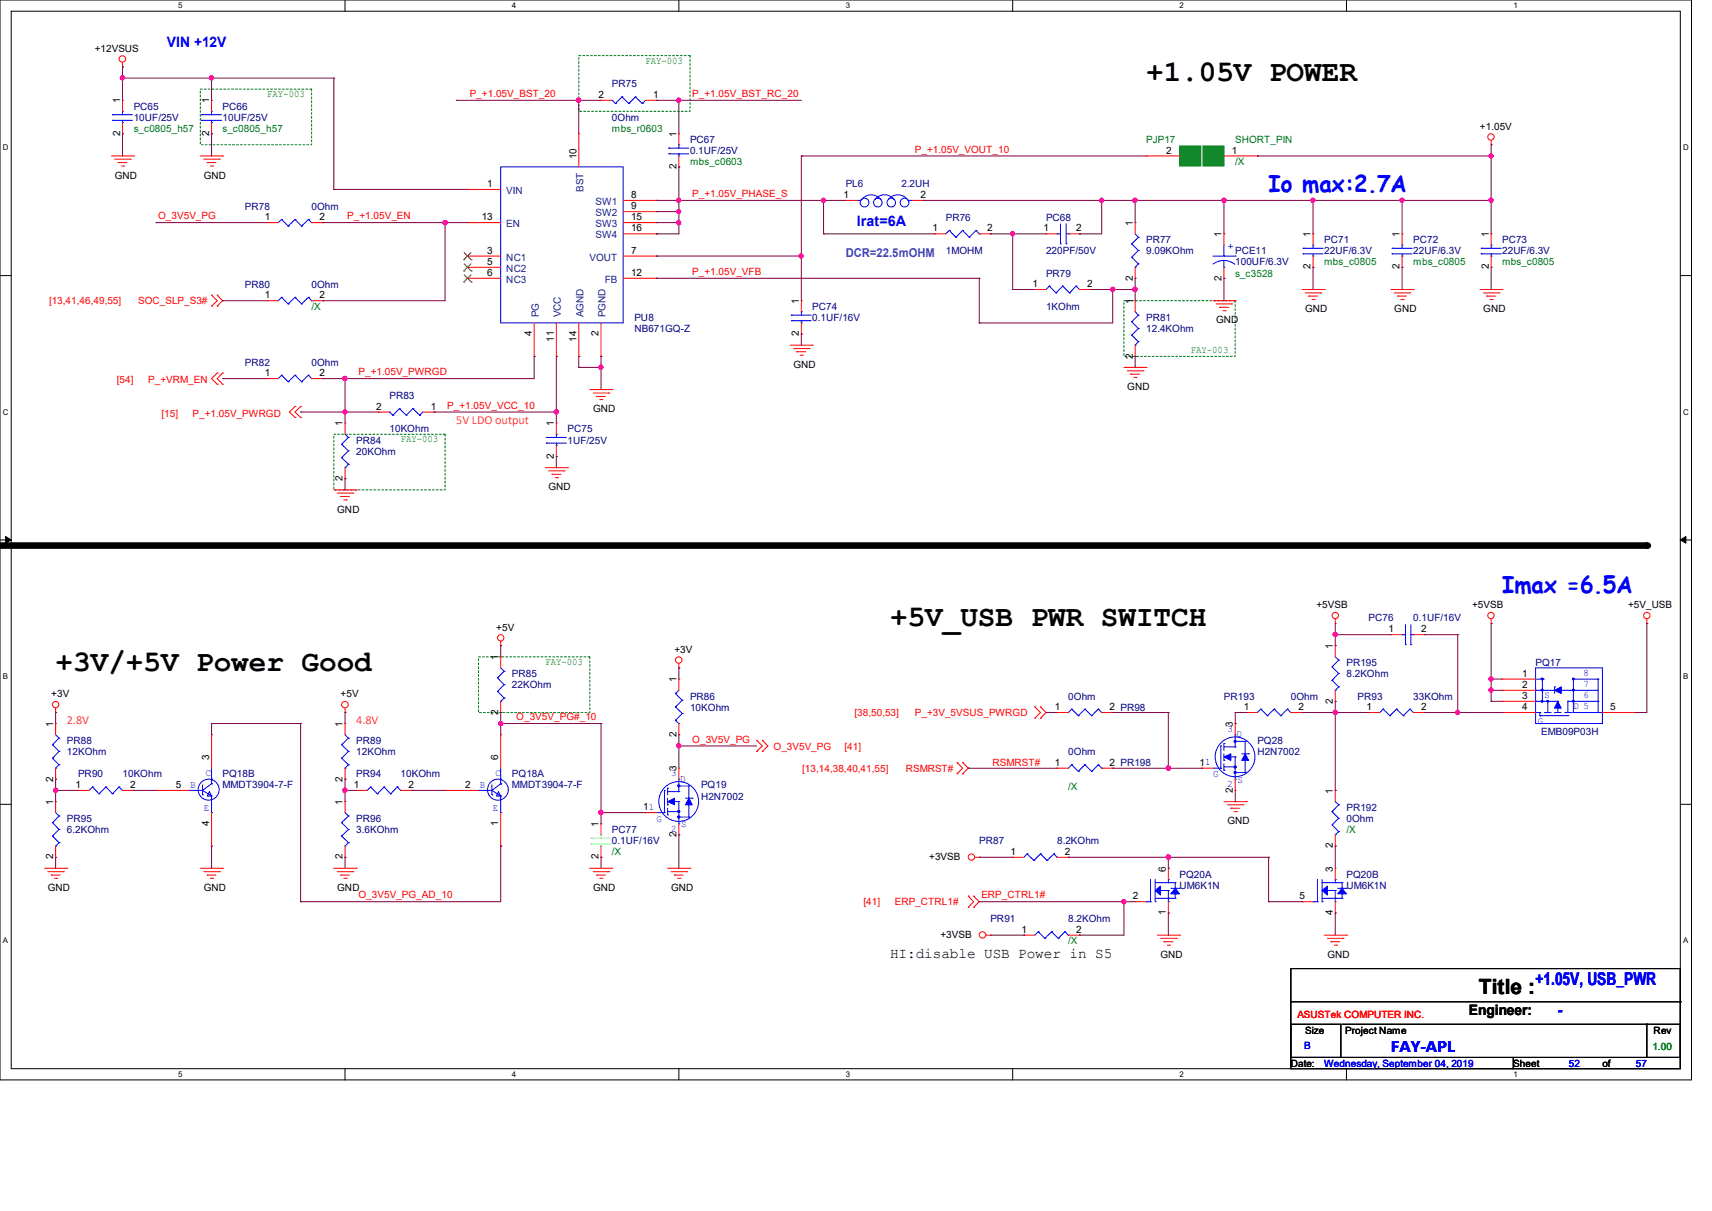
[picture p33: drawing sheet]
<svg xmlns="http://www.w3.org/2000/svg" width="297mm" height="210mm" viewBox="0 0 297 210" stroke-linecap="round" stroke-linejoin="round" font-family="sans-serif">
<defs><g id="words">
<g font-size="5.2">
<text x="198.8" y="14">+1.05V POWER</text>
<text x="154.4" y="108.6">+5V_USB PWR SWITCH</text>
<text x="9.7" y="116.3">+3V/+5V Power Good</text>
</g>
<g font-size="4" fill="#00f">
<text x="220.1" y="33.4">Io max:2.7A</text>
<text x="260.6" y="102.9">Imax =6.5A</text>
</g>
<text font-size="3.6" x="256.6" y="172.3">Title :</text>
<g font-size="3" fill="#00f">
<text x="266.4" y="170.8">+1.05V, USB_PWR</text>
<text x="241.3" y="182.5">FAY-APL</text>
</g>
<g font-size="2.5" fill="#00f">
<text x="29" y="8.1">VIN +12V</text>
<text x="148.7" y="39.2">Irat=6A</text>
<text x="270.3" y="176">-</text>
</g>
<g font-size="2.5">
<text x="154.4" y="166.1">HI:disable USB Power in S5</text>
<text x="254.8" y="176.1">Engineer:</text>
</g>
<text font-size="2.1" fill="#0080c0" x="146.7" y="44.5">DCR=22.5mOHM</text>
<g font-size="2.1" fill="#ff8000">
<text x="79.2" y="73.5">5V LDO output</text>
<text x="11.6" y="125.6">2.8V</text>
<text x="61.8" y="125.6">4.8V</text>
</g>
<g font-size="1.7">
<text x="16.4" y="9">+12VSUS</text>
<text x="20.8" y="17.9" transform="rotate(-90 20.8 17.9)">1</text>
<text x="36.3" y="17.9" transform="rotate(-90 36.3 17.9)">1</text>
<text x="103.8" y="17">2</text>
<text x="113.3" y="17">1</text>
<text x="20.8" y="23.6" transform="rotate(-90 20.8 23.6)">2</text>
<text x="36.3" y="23.6" transform="rotate(-90 36.3 23.6)">2</text>
<text x="117.3" y="23.7" transform="rotate(-90 117.3 23.7)">1</text>
<text x="256.7" y="22.5">+1.05V</text>
<text x="100" y="27.6" transform="rotate(-90 100 27.6)">10</text>
<text x="117.3" y="29.4" transform="rotate(-90 117.3 29.4)">2</text>
<text x="202.3" y="26.6">2</text>
<text x="213.7" y="26.6">1</text>
<text x="19.9" y="31">GND</text>
<text x="35.3" y="31">GND</text>
<text x="84.5" y="32.4">1</text>
<text x="109.5" y="34.3">8</text>
<text x="146.3" y="34.3">1</text>
<text x="159.7" y="34.3">2</text>
<text x="45.9" y="38.2">1</text>
<text x="55.4" y="38.2">2</text>
<text x="83.6" y="38.2">13</text>
<text x="109.5" y="36.3">9</text>
<text x="109.5" y="38.2">15</text>
<text x="109.5" y="40.1">16</text>
<text x="161.8" y="40.1">1</text>
<text x="171.2" y="40.1">2</text>
<text x="181.1" y="40.1">1</text>
<text x="186.7" y="40.1">2</text>
<text x="196.5" y="39.2" transform="rotate(-90 196.5 39.2)">1</text>
<text x="211.9" y="41.1" transform="rotate(-90 211.9 41.1)">1</text>
<text x="227.4" y="41.1" transform="rotate(-90 227.4 41.1)">1</text>
<text x="242.8" y="41.1" transform="rotate(-90 242.8 41.1)">1</text>
<text x="258.3" y="41.1" transform="rotate(-90 258.3 41.1)">1</text>
<text x="84.5" y="44">3</text>
<text x="84.5" y="45.9">5</text>
<text x="84.5" y="47.8">6</text>
<text x="109.5" y="44">7</text>
<text x="109.5" y="47.8">12</text>
<text x="227.4" y="46.7" transform="rotate(-90 227.4 46.7)">2</text>
<text x="242.8" y="46.7" transform="rotate(-90 242.8 46.7)">2</text>
<text x="258.3" y="46.7" transform="rotate(-90 258.3 46.7)">2</text>
<text x="45.9" y="51.7">1</text>
<text x="55.4" y="51.7">2</text>
<text x="138.6" y="52.7" transform="rotate(-90 138.6 52.7)">1</text>
<text x="179.1" y="49.8">1</text>
<text x="188.6" y="49.8">2</text>
<text x="196.5" y="52.7" transform="rotate(-90 196.5 52.7)">1</text>
<text x="196.5" y="48.7" transform="rotate(-90 196.5 48.7)">2</text>
<text x="211.9" y="48.7" transform="rotate(-90 211.9 48.7)">2</text>
<text x="92.2" y="58.3" transform="rotate(-90 92.2 58.3)">4</text>
<text x="96.1" y="59.3" transform="rotate(-90 96.1 59.3)">11</text>
<text x="100" y="59.3" transform="rotate(-90 100 59.3)">14</text>
<text x="103.8" y="58.3" transform="rotate(-90 103.8 58.3)">2</text>
<text x="138.6" y="58.3" transform="rotate(-90 138.6 58.3)">2</text>
<text x="211" y="56">GND</text>
<text x="226.4" y="54.1">GND</text>
<text x="241.9" y="54.1">GND</text>
<text x="257.3" y="54.1">GND</text>
<text x="45.9" y="65.2">1</text>
<text x="55.4" y="65.2">2</text>
<text x="137.7" y="63.8">GND</text>
<text x="196.5" y="62.2" transform="rotate(-90 196.5 62.2)">2</text>
<text x="65.2" y="71">2</text>
<text x="74.7" y="71">1</text>
<text x="102.9" y="71.5">GND</text>
<text x="195.6" y="67.6">GND</text>
<text x="59.4" y="74" transform="rotate(-90 59.4 74)">1</text>
<text x="96.1" y="74" transform="rotate(-90 96.1 74)">1</text>
<text x="59.4" y="83.4" transform="rotate(-90 59.4 83.4)">2</text>
<text x="96.1" y="79.5" transform="rotate(-90 96.1 79.5)">2</text>
<text x="58.5" y="88.9">GND</text>
<text x="95.2" y="85">GND</text>
<text x="228.4" y="105.5">+5VSB</text>
<text x="255.4" y="105.5">+5VSB</text>
<text x="282.4" y="105.5">+5V_USB</text>
<text x="86.1" y="109.3">+5V</text>
<text x="117" y="113.2">+3V</text>
<text x="231.2" y="112.6" transform="rotate(-90 231.2 112.6)">1</text>
<text x="240.9" y="109.6">1</text>
<text x="246.5" y="109.6">2</text>
<text x="86.4" y="114.5" transform="rotate(-90 86.4 114.5)">1</text>
<text x="117.3" y="118.4" transform="rotate(-90 117.3 118.4)">1</text>
<text x="264.1" y="117.3">1</text>
<text x="264.1" y="119.3">2</text>
<text x="8.9" y="120.9">+3V</text>
<text x="59.1" y="120.9">+5V</text>
<text x="86.4" y="123.9" transform="rotate(-90 86.4 123.9)">2</text>
<text x="183" y="123.1">1</text>
<text x="192.5" y="123.1">2 PR98</text>
<text x="215.8" y="123.1">1</text>
<text x="225.3" y="123.1">2</text>
<text x="231.2" y="122" transform="rotate(-90 231.2 122)">2</text>
<text x="237.1" y="123.1">1</text>
<text x="246.5" y="123.1">2</text>
<text x="264.1" y="121.2">3</text>
<text x="264.1" y="123.1">4</text>
<text x="279.4" y="123.1">5</text>
<text x="9.2" y="126.1" transform="rotate(-90 9.2 126.1)">1</text>
<text x="36.3" y="131.9" transform="rotate(-90 36.3 131.9)">3</text>
<text x="59.4" y="126.1" transform="rotate(-90 59.4 126.1)">1</text>
<text x="86.4" y="131.9" transform="rotate(-90 86.4 131.9)">6</text>
<text x="117.3" y="127.8" transform="rotate(-90 117.3 127.8)">2</text>
<text x="213.9" y="126.1" transform="rotate(-90 213.9 126.1)">3</text>
<text x="9.2" y="135.5" transform="rotate(-90 9.2 135.5)">2</text>
<text x="13.1" y="136.6">1</text>
<text x="22.6" y="136.6">2</text>
<text x="30.5" y="136.6">5</text>
<text x="59.4" y="135.5" transform="rotate(-90 59.4 135.5)">2</text>
<text x="61.4" y="136.6">1</text>
<text x="70.9" y="136.6">2</text>
<text x="80.7" y="136.6">2</text>
<text x="117.3" y="133.8" transform="rotate(-90 117.3 133.8)">3</text>
<text x="183" y="132.8">1</text>
<text x="192.5" y="132.8">2 PR198</text>
<text x="208.1" y="132.8">11</text>
<text x="213.9" y="137.5" transform="rotate(-90 213.9 137.5)">2</text>
<text x="231.2" y="137.7" transform="rotate(-90 231.2 137.7)">1</text>
<text x="9.2" y="139.6" transform="rotate(-90 9.2 139.6)">1</text>
<text x="36.3" y="143.3" transform="rotate(-90 36.3 143.3)">4</text>
<text x="59.4" y="139.6" transform="rotate(-90 59.4 139.6)">1</text>
<text x="86.4" y="143.3" transform="rotate(-90 86.4 143.3)">1</text>
<text x="103.8" y="143.4" transform="rotate(-90 103.8 143.4)">1</text>
<text x="111.6" y="140.5">11</text>
<text x="212.9" y="142.9">GND</text>
<text x="9.2" y="149.1" transform="rotate(-90 9.2 149.1)">2</text>
<text x="59.4" y="149.1" transform="rotate(-90 59.4 149.1)">2</text>
<text x="103.8" y="149.1" transform="rotate(-90 103.8 149.1)">2</text>
<text x="117.3" y="145.2" transform="rotate(-90 117.3 145.2)">2</text>
<text x="161.2" y="149.1">+3VSB</text>
<text x="175.3" y="148.2">1</text>
<text x="184.7" y="148.2">2</text>
<text x="231.2" y="147.1" transform="rotate(-90 231.2 147.1)">2</text>
<text x="8.3" y="154.5">GND</text>
<text x="35.3" y="154.5">GND</text>
<text x="58.5" y="154.5">GND</text>
<text x="102.9" y="154.5">GND</text>
<text x="116.4" y="154.5">GND</text>
<text x="196.5" y="156">2</text>
<text x="202.3" y="151.2" transform="rotate(-90 202.3 151.2)">6</text>
<text x="225.5" y="156">5</text>
<text x="231.2" y="151.2" transform="rotate(-90 231.2 151.2)">3</text>
<text x="177.2" y="161.8">1</text>
<text x="186.7" y="161.8">2</text>
<text x="202.3" y="158.7" transform="rotate(-90 202.3 158.7)">1</text>
<text x="231.2" y="158.7" transform="rotate(-90 231.2 158.7)">4</text>
<text x="163.1" y="162.6">+3VSB</text>
<text x="201.3" y="166.1">GND</text>
<text x="230.3" y="166.1">GND</text>
<text x="226.4" y="179.2">Size</text>
<text x="233.4" y="179.2">Project Name</text>
<text x="286.9" y="179.4">Rev</text>
<text x="223.9" y="185">Date:</text>
<text x="262.5" y="185">Sheet</text>
<text x="278" y="185">of</text>
</g>
<g font-size="1.7" fill="#008000">
<text x="112" y="11">FAY-003</text>
<text x="46.4" y="16.8">FAY-003</text>
<text x="23.2" y="22.9">s_c0805_h57</text>
<text x="38.6" y="22.9">s_c0805_h57</text>
<text x="106.2" y="22.9">mbs_r0603</text>
<text x="119.7" y="28.7">mbs_c0603</text>
<text x="198.8" y="24.8">PJP17</text>
<text x="214.3" y="24.8">SHORT_PIN</text>
<text x="214.3" y="28.7">/X</text>
<text x="214.3" y="48">s_c3528</text>
<text x="229.7" y="46">mbs_c0805</text>
<text x="245.2" y="46">mbs_c0805</text>
<text x="260.6" y="46">mbs_c0805</text>
<text x="54.1" y="53.8">/X</text>
<text x="206.6" y="61.3">FAY-003</text>
<text x="69.5" y="76.7">FAY-003</text>
<text x="94.6" y="115.3">FAY-003</text>
<text x="185.3" y="136.9">/X</text>
<text x="106.2" y="148.3">/X</text>
<text x="233.6" y="144.5">/X</text>
<text x="185.3" y="163.8">/X</text>
<text x="286.7" y="182.1">1.00</text>
</g>
<g font-size="1.7" fill="#f00">
<text x="81.5" y="16.8">P_+1.05V_BST_20</text>
<text x="120.1" y="16.8">P_+1.05V_BST_RC_20</text>
<text x="158.7" y="26.5">P_+1.05V_VOUT_10</text>
<text x="120.1" y="34.2">P_+1.05V_PHASE_S</text>
<text x="27.4" y="38">O_3V5V_PG</text>
<text x="60.2" y="38">P_+1.05V_EN</text>
<text x="120.1" y="47.7">P_+1.05V_VFB</text>
<text x="8.5" y="52.8">[13,41,46,49,55]</text>
<text x="24" y="52.8">SOC_SLP_S3#</text>
<text x="62.2" y="65.1">P_+1.05V_PWRGD</text>
<text x="20.3" y="66.5">[54]</text>
<text x="25.7" y="66.5">P_+VRM_EN</text>
<text x="77.6" y="70.9">P_+1.05V_VCC_10</text>
<text x="28" y="72.3">[15]</text>
<text x="33.4" y="72.3">P_+1.05V_PWRGD</text>
<text x="89.6" y="124.9">O_3V5V_PG#_10</text>
<text x="148.2" y="124.2">[38,50,53]</text>
<text x="158.7" y="124.2">P_+3V_5VSUS_PWRGD</text>
<text x="120.1" y="128.8">O_3V5V_PG</text>
<text x="134.2" y="130">O_3V5V_PG</text>
<text x="146.5" y="130">[41]</text>
<text x="139.2" y="133.9">[13,14,38,40,41,55]</text>
<text x="157.1" y="133.9">RSMRST#</text>
<text x="172.2" y="132.8">RSMRST#</text>
<text x="62.2" y="155.8">O_3V5V_PG_AD_10</text>
<text x="170.3" y="155.8">ERP_CTRL1#</text>
<text x="149.8" y="157">[41]</text>
<text x="155.2" y="157">ERP_CTRL1#</text>
<text x="225.1" y="176.5">ASUSTek COMPUTER INC.</text>
</g>
<g font-size="1.7" fill="#000080">
<text x="106.2" y="15.2">PR75</text>
<text x="23.2" y="19">PC65</text>
<text x="23.2" y="20.9">10UF/25V</text>
<text x="38.6" y="19">PC66</text>
<text x="38.6" y="20.9">10UF/25V</text>
<text x="106.2" y="20.9">0Ohm</text>
<text x="119.7" y="24.8">PC67</text>
<text x="119.7" y="26.7">0.1UF/25V</text>
<text x="146.7" y="32.5">PL6</text>
<text x="156.4" y="32.5">2.2UH</text>
<text x="42.5" y="36.4">PR78</text>
<text x="54.1" y="36.4">0Ohm</text>
<text x="164.1" y="38.3">PR76</text>
<text x="181.5" y="38.3">PC68</text>
<text x="164.1" y="44.1">1MOHM</text>
<text x="181.5" y="44.1">220PF/50V</text>
<text x="181.5" y="48">PR79</text>
<text x="198.8" y="42.2">PR77</text>
<text x="198.8" y="44.1">9.09KOhm</text>
<text x="214.3" y="44.1">PCE11</text>
<text x="214.3" y="46">100UF/6.3V</text>
<text x="229.7" y="42.2">PC71</text>
<text x="229.7" y="44.1">22UF/6.3V</text>
<text x="245.2" y="42.2">PC72</text>
<text x="245.2" y="44.1">22UF/6.3V</text>
<text x="260.6" y="42.2">PC73</text>
<text x="260.6" y="44.1">22UF/6.3V</text>
<text x="42.5" y="49.9">PR80</text>
<text x="54.1" y="49.9">0Ohm</text>
<text x="140.9" y="53.8">PC74</text>
<text x="181.5" y="53.8">1KOhm</text>
<text x="110.1" y="55.7">PU8</text>
<text x="110.1" y="57.6">NB671GQ-Z</text>
<text x="140.9" y="55.7">0.1UF/16V</text>
<text x="198.8" y="55.7">PR81</text>
<text x="198.8" y="57.6">12.4KOhm</text>
<text x="42.5" y="63.4">PR82</text>
<text x="54.1" y="63.4">0Ohm</text>
<text x="67.6" y="69.2">PR83</text>
<text x="61.8" y="76.9">PR84</text>
<text x="67.6" y="75">10KOhm</text>
<text x="98.5" y="75">PC75</text>
<text x="98.5" y="76.9">1UF/25V</text>
<text x="61.8" y="78.8">20KOhm</text>
<text x="237.4" y="107.8">PC76</text>
<text x="245.2" y="107.8">0.1UF/16V</text>
<text x="88.8" y="117.4">PR85</text>
<text x="88.8" y="119.4">22KOhm</text>
<text x="233.6" y="115.5">PR195</text>
<text x="233.6" y="117.4">8.2KOhm</text>
<text x="266.4" y="115.5">PQ17</text>
<text x="119.7" y="121.3">PR86</text>
<text x="119.7" y="123.2">10KOhm</text>
<text x="185.3" y="121.3">0Ohm</text>
<text x="212.3" y="121.3">PR193</text>
<text x="223.9" y="121.3">0Ohm</text>
<text x="235.5" y="121.3">PR93</text>
<text x="245.2" y="121.3">33KOhm</text>
<text x="11.6" y="129">PR88</text>
<text x="11.6" y="131">12KOhm</text>
<text x="61.8" y="129">PR89</text>
<text x="61.8" y="131">12KOhm</text>
<text x="185.3" y="131">0Ohm</text>
<text x="218.1" y="129">PQ28</text>
<text x="218.1" y="131">H2N7002</text>
<text x="267.4" y="127.5">EMB09P03H</text>
<text x="13.5" y="134.8">PR90</text>
<text x="21.2" y="134.8">10KOhm</text>
<text x="38.6" y="134.8">PQ18B</text>
<text x="38.6" y="136.7">MMDT3904-7-F</text>
<text x="61.8" y="134.8">PR94</text>
<text x="69.5" y="134.8">10KOhm</text>
<text x="88.8" y="134.8">PQ18A</text>
<text x="88.8" y="136.7">MMDT3904-7-F</text>
<text x="121.6" y="136.7">PQ19</text>
<text x="11.6" y="142.5">PR95</text>
<text x="61.8" y="142.5">PR96</text>
<text x="121.6" y="138.7">H2N7002</text>
<text x="233.6" y="140.6">PR192</text>
<text x="233.6" y="142.5">0Ohm</text>
<text x="11.6" y="144.5">6.2KOhm</text>
<text x="61.8" y="144.5">3.6KOhm</text>
<text x="106.2" y="144.5">PC77</text>
<text x="106.2" y="146.4">0.1UF/16V</text>
<text x="169.9" y="146.4">PR87</text>
<text x="183.4" y="146.4">8.2KOhm</text>
<text x="204.6" y="152.2">PQ20A</text>
<text x="204.6" y="154.1">UM6K1N</text>
<text x="233.6" y="152.2">PQ20B</text>
<text x="233.6" y="154.1">UM6K1N</text>
<text x="171.8" y="159.9">PR91</text>
<text x="185.3" y="159.9">8.2KOhm</text>
</g>
<g font-size="1.7" fill="#004080">
<text x="87.8" y="33.7">VIN</text>
<text x="101.2" y="33.3" transform="rotate(-90 101.2 33.3)">BST</text>
<text x="103.3" y="35.6">SW1</text>
<text x="87.8" y="39.4">EN</text>
<text x="103.3" y="37.5">SW2</text>
<text x="103.3" y="39.4">SW3</text>
<text x="103.3" y="41.4">SW4</text>
<text x="87.8" y="45.2">NC1</text>
<text x="87.8" y="47.2">NC2</text>
<text x="102.3" y="45.2">VOUT</text>
<text x="87.8" y="49.1">NC3</text>
<text x="104.9" y="49.1">FB</text>
<text x="93.5" y="55" transform="rotate(-90 93.5 55)">PG</text>
<text x="97.3" y="55" transform="rotate(-90 97.3 55)">VCC</text>
<text x="101.2" y="55" transform="rotate(-90 101.2 55)">AGND</text>
<text x="105.1" y="55" transform="rotate(-90 105.1 55)">PGND</text>
</g>
<g font-size="1.7" fill="#00f">
<text x="212.9" y="43.1">+</text>
<text x="274.7" y="117.2">8</text>
<text x="274.7" y="119.2">7</text>
<text x="266.8" y="125.5">G</text>
<text x="268" y="121.1">S</text>
<text x="273" y="123">D 5</text>
<text x="274.7" y="121.1">6</text>
<text x="212.9" y="126.9">3</text>
<text x="214.5" y="127.8">D</text>
<text x="33" y="136.7">B</text>
<text x="35.7" y="134.6">C</text>
<text x="83.2" y="136.7">B</text>
<text x="85.9" y="134.6">C</text>
<text x="116.4" y="134.6">3</text>
<text x="118" y="135.6">D</text>
<text x="210.4" y="134.8">G</text>
<text x="212.9" y="136.5">2</text>
<text x="214.7" y="135.8">S</text>
<text x="35.3" y="140.6">E</text>
<text x="85.5" y="140.6">E</text>
<text x="113.9" y="142.5">G</text>
<text x="118.2" y="143.5">S</text>
<text x="116.4" y="144.3">2</text>
<text x="226.3" y="181.9">B</text>
<text x="229.7" y="185">Wednesday, September 04, 2019</text>
<text x="272.2" y="185">52</text>
<text x="283.8" y="185">57</text>
</g>
<g font-size="1.4">
<text x="30.9" y="1.4">5</text>
<text x="88.8" y="1.4">4</text>
<text x="146.7" y="1.4">3</text>
<text x="204.6" y="1.4">2</text>
<text x="262.6" y="1.4">1</text>
<text x=".5" y="26.1">D</text>
<text x="292" y="26.1">D</text>
<text x=".5" y="71.9">C</text>
<text x="292" y="71.9">C</text>
<text x=".5" y="117.8">B</text>
<text x="292" y="117.8">B</text>
<text x=".5" y="163.6">A</text>
<text x="292" y="163.6">A</text>
<text x="30.9" y="186.8">5</text>
<text x="88.8" y="186.8">4</text>
<text x="146.7" y="186.8">3</text>
<text x="204.6" y="186.8">2</text>
<text x="262.6" y="186.8">1</text>
</g>
</g></defs>
<path d="M0 0h293.5v187.3h-293.5zM1.9 1.9h289.6v183.4h-289.6z" fill="none" stroke="#000" stroke-width=".17"/>
<g fill="#fff">
<path d="M30.9 .2h.8v1.5h-.8z"/>
<path d="M30.9 185.5h.8v1.6h-.8z"/>
</g>
<path d="M59.9 0v1.9M59.9 185.3v2" fill="none" stroke="#000" stroke-width=".17"/>
<g fill="#fff">
<path d="M88.8 .2h.8v1.5h-.8z"/>
<path d="M88.8 185.5h.8v1.6h-.8z"/>
</g>
<path d="M117.8 0v1.9M117.8 185.3v2" fill="none" stroke="#000" stroke-width=".17"/>
<g fill="#fff">
<path d="M146.7 .2h.8v1.5h-.8z"/>
<path d="M146.7 185.5h.8v1.6h-.8z"/>
</g>
<path d="M175.7 0v1.9M175.7 185.3v2" fill="none" stroke="#000" stroke-width=".17"/>
<g fill="#fff">
<path d="M204.6 .2h.8v1.5h-.8z"/>
<path d="M204.6 185.5h.8v1.6h-.8z"/>
</g>
<path d="M233.6 0v1.9M233.6 185.3v2" fill="none" stroke="#000" stroke-width=".17"/>
<g fill="#fff">
<path d="M262.6 .2h.7v1.5h-.7z"/>
<path d="M262.6 185.5h.7v1.6h-.7z"/>
<path d="M.5 24.8h1v1.6h-1z"/>
<path d="M292 24.8h1v1.6h-1z"/>
<path d="M.5 70.7h1v1.5h-1z"/>
<path d="M292 70.7h1v1.5h-1z"/>
</g>
<path d="M0 47.8h1.9M291.5 47.8h2" fill="none" stroke="#000" stroke-width=".17"/>
<g fill="#fff">
<path d="M.5 116.5h.9v1.6h-.9z"/>
<path d="M292 116.5h.9v1.6h-.9z"/>
</g>
<path d="M0 93.6h1.9M291.5 93.6h2" fill="none" stroke="#000" stroke-width=".17"/>
<path d="M1 93l.9 .6-.9 .6zM291.5 93.6l1-.6v1.2z" fill="#000" stroke="#000" stroke-width=".17"/>
<g fill="#fff">
<path d="M.5 162.4h.9v1.5h-.9z"/>
<path d="M292 162.4h.9v1.5h-.9z"/>
</g>
<path d="M0 139.5h1.9M291.5 139.5h2M223.9 168h67.6v15.4h-67.6zM223.9 177.6h8.7v5.8h-8.7zM223.9 173.7h67.6M232.8 177.6h52.9M285.7 177.6h5.8v5.8h-5.8zM285.7 177.6h.1M291.5 173.7h.1M223.9 183.4h38.7v1.9h-38.7zM262.6 183.4h28.9v1.9h-28.9z" fill="none" stroke="#000" stroke-width=".17"/>
<path d="M0 94.6h285.7" fill="none" stroke="#000" stroke-width="1.1"/>
<circle cx="285.7" cy="94.6" r=".57" fill="#000"/>
<path d="M34.8 15.5h19.3v9.6h-19.3zM100.4 9.7h19.3v9.6h-19.3zM195 52.2h19.3v9.6h-19.3zM57.9 75.3h19.3v9.7h-19.3zM83 113.9h19.3v9.7h-19.3z" fill="none" stroke="#008000" stroke-width=".17" stroke-dasharray=".3 .3"/>
<g fill="none" stroke="#f00" stroke-width=".17">
<path d="M21.3 11.6h.1M21.3 17.4h.1M21.3 10.8v.8M21.3 17.4v1.9M36.7 17.4h.1M36.7 17.4v1.9M104.3 17.4h.1M104.3 17.4h1.9M112 17.4h1.9M113.9 17.4h.1M19.3 27.1h3.9M19.9 27.6h2.7"/>
<path d="M20.5 28.2h.1M20.5 28.2h1.5M21 28.8h.5M21.3 23.2h.1M21.3 21.3v1.9M21.5 28.8h.1M22.6 27.6h.1M23.2 27.1h.1M34.8 27.1h3.8M35.3 27.6h2.8M35.9 28.2h.1M35.9 28.2h1.6"/>
<path d="M36.5 28.8h.4M36.7 23.2h.1M36.7 21.3v1.9M36.9 28.8h.1M38.1 27.6h.1M38.6 27.1h.1M46.4 38.6h.1M46.4 38.6h1.9M54.1 38.6h1.9M56 38.6h.1M81.1 32.9h.1M81.1 38.6h.1"/>
<path d="M81.1 32.9h5.8M81.1 38.6h5.8M100.4 23.2h.1M100.4 23.2v5.8M108.1 34.8h5.8M108.1 36.7h5.8M108.1 38.6h5.8M113.9 34.8h.1M113.9 36.7h.1M113.9 38.6h.1M117.8 23.2h.1M117.8 29h.1"/>
<path d="M117.8 23.2v1.9M117.8 27.1v1.9M146.7 34.8h.1M146.7 34.8h2M158.3 34.8h1.9M160.2 34.8h.1M196.9 38.6h.1M196.9 38.6v2M198.8 27.1h.1M198.8 27.1h5.8M212.3 27.1h5.8M218.1 27.1h.1"/>
<path d="M258.7 25.1h.1M258.7 24.3v.8M36.7 53.1h.1M36.7 51.2h.1M36.7 51.2l1 1-1 .9M37.7 51.2h.1M37.7 53.1h.1M37.7 51.2l.9 1-.9 .9M46.4 52.2h.1M46.4 52.2h1.9M54.1 52.2h1.9M56 52.2h.1"/>
<path d="M81.1 44.4h.1M81.1 46.4h.1M81.1 48.3h.1M81.1 44.4h5.8M81.1 46.4h5.8M81.1 48.3h5.8M92.7 56v5.8M96.5 56v5.8M100.4 56v5.8M104.3 56v5.8M108.1 44.4h5.8M108.1 48.3h5.8"/>
<path d="M108.1 40.6h5.8M113.9 44.4h.1M113.9 48.3h.1M113.9 40.6h.1M137.1 59.9h3.8M139 52.2h.1M139 57.9h.1M139 52.2v1.9M139 56v1.9M140.9 59.9h.1M162.2 40.6h.1M162.2 40.6h1.9"/>
<path d="M169.9 40.6h1.9M171.8 40.6h.1M179.5 50.2h.1M179.5 50.2h2M181.5 40.6h.1M181.5 40.6h1.9M185.3 40.6h2M187.3 40.6h.1M187.3 50.2h1.9M189.2 50.2h.1M196.9 52.2h.1M196.9 48.3h.1"/>
<path d="M196.9 46.4v1.9M196.9 52.2v1.9M196.9 59.9v1.9M210.4 52.2h3.9M211 52.7h2.7M211.6 53.3h.1M211.6 53.3h1.5M212.2 53.9h.4M212.3 40.6h.1M212.3 48.3h.1M212.3 40.6v1.9M212.3 46.4v1.9"/>
<path d="M212.6 53.9h.1M213.7 52.7h.1M214.3 52.2h.1M225.9 50.2h3.8M226.4 50.8h2.8M227 51.4h.1M227 51.4h1.6M227.6 51.9h.4M227.8 40.6h.1M227.8 46.4h.1M227.8 40.6v1.9M227.8 44.4v2"/>
<path d="M228 51.9h.1M229.2 50.8h.1M229.7 50.2h.1M241.3 50.2h3.9M241.9 50.8h2.7M242.5 51.4h.1M242.5 51.4h1.5M243 51.9h.5M243.2 40.6h.1M243.2 46.4h.1M243.2 40.6v1.9M243.2 44.4v2"/>
<path d="M243.5 51.9h.1M244.6 50.8h.1M245.2 50.2h.1M256.8 50.2h3.8M257.3 50.8h2.8M257.9 51.4h.1M257.9 51.4h1.6M258.5 51.9h.4M258.7 40.6h.1M258.7 46.4h.1M258.7 40.6v1.9M258.7 44.4v2"/>
<path d="M258.9 51.9h.1M260.1 50.8h.1M260.6 50.2h.1M37.7 64.7h.1M37.7 66.6h.1M37.7 64.7l-1 1 1 .9M38.6 64.7h.1M38.6 66.6h.1M38.6 64.7l-.9 1 .9 .9M46.4 65.7h.1M46.4 65.7h1.9M51.2 70.5h.1"/>
<path d="M51.2 72.4h.1M51.2 70.5l-1 1 1 .9M52.2 70.5h.1M52.2 72.4h.1M52.2 70.5l-1 1 1 .9M54.1 65.7h1.9M56 65.7h.1M59.9 73.4h.1M59.9 73.4v1.9M65.7 71.5h.1M65.7 71.5h1.9M73.4 71.5h1.9"/>
<path d="M75.3 71.5h.1M92.7 61.8h.1M96.5 61.8h.1M96.5 73.4h.1M96.5 79.2h.1M96.5 73.4v1.9M96.5 77.2v2M100.4 61.8h.1M102.3 67.6h3.9M102.9 68.2h2.7M103.5 68.7h.1M103.5 68.7h1.5"/>
<path d="M104.1 69.3h.3M104.3 61.8h.1M104.4 69.3h.1M105.6 68.2h.1M106.2 67.6h.1M137.7 60.5h2.7M138.2 61h.1M138.2 61h1.6M138.8 61.6h.4M139.2 61.6h.1M140.4 60.5h.1M195 63.7h3.8"/>
<path d="M195.6 64.3h2.7M196.1 64.9h.1M196.1 64.9h1.6M196.7 65.4h.4M196.9 61.8h.1M197.1 65.4h.1M198.3 64.3h.1M198.8 63.7h.1M57.9 85h3.9M58.5 85.5h2.7M59.1 86.1h.1M59.1 86.1h1.5"/>
<path d="M59.6 86.7h.5M59.9 83h.1M59.9 81.1v1.9M60.1 86.7h.1M61.2 85.5h.1M61.8 85h.1M94.6 81.1h3.9M95.2 81.7h2.7M95.8 82.3h.1M95.8 82.3h1.5M96.4 82.8h.3M96.7 82.8h.1"/>
<path d="M97.9 81.7h.1M98.5 81.1h.1M86.9 112h.1M86.9 113.9h.1M86.9 111.2v.8M86.9 113.9v1.9M117.8 115.8h.1M117.8 117.8h.1M117.8 115.1v.7M117.8 117.8v1.9M231.6 108.1h.1M231.6 112h.1"/>
<path d="M231.6 107.4v.7M231.6 112v1.9M231.6 119.7v1.9M241.3 110.1h.1M241.3 110.1h1.9M245.2 110.1h1.9M247.1 110.1h.1M258.7 108.1h.1M258.7 107.4v.7M260.6 117.8h.1M260.6 119.7h.1M260.6 117.8h5.8"/>
<path d="M260.6 119.7h5.8M285.7 108.1h.1M285.7 107.4v.7M9.7 123.6h.1M9.7 125.5h.1M9.7 135.1h.1M9.7 139h.1M9.7 122.8v.8M9.7 125.5v1.9M9.7 133.2v1.9M9.7 139v1.9M13.5 137.1h.1"/>
<path d="M13.5 137.1h2M21.3 137.1h1.9M23.2 137.1h.1M27.1 137.1h.1M27.1 137.1h5.8M36.7 127.4h.1M36.7 127.4v5.8M59.9 123.6h.1M59.9 125.5h.1M59.9 135.1h.1M59.9 139h.1M59.9 122.8v.8"/>
<path d="M59.9 125.5v1.9M59.9 133.2v1.9M59.9 139v1.9M61.8 137.1h.1M61.8 137.1h1.9M69.5 137.1h2M71.5 137.1h.1M77.2 137.1h.1M77.2 137.1h5.8M86.9 123.6h.1M86.9 127.4h.1M86.9 121.6v2"/>
<path d="M86.9 127.4v5.8M117.8 127.4h.1M117.8 133.2h.1M117.8 125.5v1.9M117.8 133.2v1.9M131.3 130.3h.1M131.3 128.4h.1M131.3 128.4l.9 1-.9 .9M132.2 130.3h.1M132.2 128.4h.1M132.2 128.4l1 1-1 .9M166 134.2h.1"/>
<path d="M166 132.2h.1M166 132.2l1 1-1 1M167 132.2h.1M167 134.2h.1M167 132.2l1 1-1 1M179.5 122.6h.1M179.5 124.5h.1M179.5 122.6l1 1-1 .9M180.5 124.5h.1M180.5 122.6h.1M180.5 122.6l1 1-1 .9M183.4 133.2h.1"/>
<path d="M183.4 123.6h.1M183.4 133.2h1.9M183.4 123.6h1.9M191.1 133.2h1.9M191.1 123.6h1.9M193 133.2h.1M193 123.6h.1M208.5 133.2h.1M208.5 133.2h1.9M212.3 139h3.9M212.9 139.6h2.7M214.3 125.5h.1"/>
<path d="M214.3 137.1h.1M214.3 125.5v1.9M214.3 135.1v2M215.6 139.6h.1M216.2 139h.1M216.2 123.6h.1M216.2 123.6h1.9M223.9 123.6h2M225.9 123.6h.1M231.6 121.6h.1M231.6 137.1h.1M231.6 137.1v1.9"/>
<path d="M237.4 123.6h.1M237.4 123.6h2M245.2 123.6h1.9M247.1 123.6h.1M260.6 121.6h.1M260.6 123.6h.1M260.6 123.6h5.8M260.6 121.6h5.8M278 123.6h5.8M283.8 123.6h.1M7.7 150.6h3.9M8.3 151.2h2.7"/>
<path d="M8.9 151.8h.1M8.9 151.8h1.6M9.5 152.3h.4M9.7 148.7h.1M9.7 146.7v2M9.9 152.3h.1M11 151.2h.1M11.6 150.6h.1M34.8 150.6h3.8M35.3 151.2h2.8M35.9 151.8h.1M35.9 151.8h1.6"/>
<path d="M36.5 152.3h.4M36.7 146.7h.1M36.7 140.9v5.8M36.9 152.3h.1M38.1 151.2h.1M38.6 150.6h.1M57.9 150.6h3.9M58.5 151.2h2.7M59.1 151.8h.1M59.1 151.8h1.5M59.6 152.3h.5M59.9 148.7h.1"/>
<path d="M59.9 146.7v2M60.1 152.3h.1M61.2 151.2h.1M61.8 150.6h.1M86.9 146.7h.1M86.9 140.9v5.8M102.3 150.6h3.9M102.9 151.2h2.7M103.5 151.8h.1M103.5 151.8h1.5M104.1 152.3h.3M104.3 142.9h.1"/>
<path d="M104.3 148.7h.1M104.3 142.9v1.9M104.3 146.7v2M104.4 152.3h.1M105.6 151.2h.1M106.2 150.6h.1M112 140.9h.1M112 140.9h1.9M115.8 150.6h3.9M116.4 151.2h2.7M117 151.8h.1M117 151.8h1.5"/>
<path d="M117.6 152.3h.4M117.8 144.8h.1M117.8 142.9v1.9M118 152.3h.1M119.1 151.2h.1M119.7 150.6h.1M168 155.4h.1M168 157.4h.1M168 155.4l.9 1-.9 1M168.9 157.4h.1M168.9 155.4h.1M168.9 155.4l1 1-1 1"/>
<path d="M169.1 148.7h.8M169.9 148.7h.1M175.7 148.7h.1M175.7 148.7h1.9M183.4 148.7h1.9M185.3 148.7h.1M196.9 156.4h.1M196.9 156.4h1.9M202.7 150.6h.1M202.7 158.3h.1M202.7 150.6v1.9M202.7 156.4v1.9"/>
<path d="M213.5 140.2h.1M213.5 140.2h1.6M214.1 140.8h.4M214.5 140.8h.1M225.9 156.4h.1M225.9 156.4h1.9M231.6 146.7h.1M231.6 150.6h.1M231.6 158.3h.1M231.6 144.8v1.9M231.6 150.6v1.9M231.6 156.4v1.9"/>
<path d="M171.1 162.2h.7M171.8 162.2h.1M177.6 162.2h.1M177.6 162.2h1.9M185.3 162.2h2M187.3 162.2h.1M200.8 162.2h3.8M201.3 162.7h2.7M201.9 163.3h.1M201.9 163.3h1.6M202.5 163.9h.4M202.9 163.9h.1"/>
<path d="M204 162.7h.1M204.6 162.2h.1M229.7 162.2h3.9M230.3 162.7h2.7M230.9 163.3h.1M230.9 163.3h1.6M231.5 163.9h.4M231.9 163.9h.1M233 162.7h.1M233.6 162.2h.1"/>
<circle cx="21.2" cy="10.2" r=".56"/>
<circle cx="258.7" cy="23.7" r=".55"/>
<circle cx="86.9" cy="110.6" r=".55"/>
<circle cx="117.8" cy="114.5" r=".56"/>
<circle cx="231.6" cy="106.7" r=".55"/>
<circle cx="258.7" cy="106.7" r=".55"/>
<circle cx="285.7" cy="106.7" r=".55"/>
<circle cx="9.7" cy="122.2" r=".55"/>
<circle cx="59.8" cy="122.2" r=".56"/>
<circle cx="168.5" cy="148.6" r=".55"/>
<circle cx="170.5" cy="162.1" r=".56"/>
</g>
<g fill="none" stroke="#00f" stroke-width=".17">
<path d="M19.5 19.9h.1M19.5 19.9h3.5M21.3 19.3h.1M21.3 19.3v.6M35 19.9h.1M35 19.9h3.4M36.7 19.3h.1M36.7 19.3v.6M106.2 17.4h.1M106.2 17.4l.6 .5M106.8 17.9h.1M107.9 16.8h.1"/>
<path d="M107.9 16.8l1.2 1.1M107.9 16.8l-1.1 1.1M109.1 17.9h.1M110.2 16.8h.1M110.2 16.8l1.2 1.1M110.2 16.8l-1.1 1.1M111.4 17.9h.1M112 17.4l-.6 .5M19.5 20.9h.1M19.5 20.9h3.5M21.3 21.3h.1M21.3 20.9v.4"/>
<path d="M35 20.9h.1M35 20.9h3.4M36.7 21.3h.1M36.7 20.9v.4M48.9 38.1h.1M48.9 38.1l1.1 1.1M48.9 38.1l-.6 .5M50 39.2h.1M51.2 38.1h.1M51.2 38.1l1.1 1.1M51.2 38.1l-1.2 1.1M52.3 39.2h.1"/>
<path d="M53.5 38.1h.1M53.5 38.1l.6 .5M53.5 38.1l-1.2 1.1M54.1 38.6h.1M86.9 29h21.2v27h-21.2zM116 25.7h.1M116 26.7h.1M116 25.7h3.5M116 26.7h3.5M117.8 25.1h.1M117.8 27.1h.1M117.8 25.1v.6"/>
<path d="M117.8 26.7v.4M148.7 34.8h.5M149.2 34.8h.1M151.8 34.6a2.12 2.12 0 0 1 3.4 0M152.8 34.6a2.08 2.08 0 0 0-3.3 0M154.1 34.6a2.08 2.08 0 0 1 3.4 0M157.5 34.8h.8M158.3 34.8h.1M164.7 40h.1M164.7 40l1.1 1.1M164.7 40l-.6 .6M167 40h.1"/>
<path d="M167 40l1.1 1.1M167 40l-1.2 1.1M169.3 40h.1M169.3 40l.6 .6M169.3 40l-1.2 1.1M184 38.8v3.5M185 38.8v3.5M48.9 51.6h.1M48.9 51.6l1.1 1.1M48.9 51.6l-.6 .6M50 52.7h.1M51.2 51.6h.1"/>
<path d="M51.2 51.6l1.1 1.1M51.2 51.6l-1.2 1.1M52.3 52.7h.1M53.5 51.6h.1M53.5 51.6l.6 .6M53.5 51.6l-1.2 1.1M54.1 52.2h.1M137.3 54.7h.1M137.3 55.6h.1M137.3 54.7h3.5M137.3 55.6h3.5M139 54.1h.1"/>
<path d="M139 56h.1M139 54.1v.6M139 55.6v.4M165.8 41.1h.1M168.1 41.1h.1M169.9 40.6h.1M182 49.6h.1M182 49.6l1.2 1.2M182 49.6l-.5 .6M183.2 50.8h.1M183.4 40.6h.1M183.4 40.6h.6"/>
<path d="M184 42.3h.1M184.4 49.6h.1M184.4 49.6l1.1 1.2M184.4 49.6l-1.2 1.2M185 42.3h.1M185 40.6h.3M185.3 40.6h.1M185.5 50.8h.1M186.7 49.6h.1M186.7 49.6l.6 .6M186.7 49.6l-1.2 1.2M187.3 50.2h.1"/>
<path d="M196.3 58.1h.1M196.3 55.8h.1M196.3 44.6h.1M196.3 42.3h.1M196.3 58.1l1.2 1.2M196.3 55.8l1.2 1.2M196.3 44.6l1.2 1.2M196.3 42.3l1.2 1.1M196.9 59.9h.1M196.9 46.4h.1M196.9 54.1l.6 .6M196.9 40.6l.6 .5"/>
<path d="M197.5 59.3h.1M197.5 54.7h.1M197.5 57h.1M197.5 45.8h.1M197.5 41.1h.1M197.5 43.4h.1M197.5 59.3l-.6 .6M197.5 57l-1.2 1.1M197.5 54.7l-1.2 1.1M197.5 45.8l-.6 .6M197.5 43.4l-1.2 1.2M197.5 41.1l-1.2 1.2"/>
<path d="M210.4 44.4h3.9M212.3 45.2l1.2 .2 .7 .4M212.3 45.2l-.8 .1-1 .5M212.3 46.4h.1M212.3 44.4h.1M212.3 42.5v1.9M212.3 45.2v1.2M214.3 44.4h.1M226.1 43.1h.1M226.1 44h.1M226.1 43.1h3.4M226.1 44h3.4"/>
<path d="M227.8 42.5h.1M227.8 44.4h.1M227.8 42.5v.6M227.8 44v.4M241.5 43.1h.1M241.5 44h.1M241.5 43.1h3.5M241.5 44h3.5M243.2 42.5h.1M243.2 44.4h.1M243.2 42.5v.6M243.2 44v.4"/>
<path d="M257 43.1h.1M257 44h.1M257 43.1h3.4M257 44h3.4M258.7 42.5h.1M258.7 44.4h.1M258.7 42.5v.6M258.7 44v.4M48.9 65.1h.1M48.9 65.1l1.1 1.1M48.9 65.1l-.6 .6M50 66.2h.1"/>
<path d="M51.2 65.1h.1M51.2 65.1l1.1 1.1M51.2 65.1l-1.2 1.1M52.3 66.2h.1M53.5 65.1h.1M53.5 65.1l.6 .6M53.5 65.1l-1.2 1.1M54.1 65.7h.1M59.3 79.4h.1M59.3 77h.1M59.3 79.4l1.2 1.1M59.3 77l1.2 1.2"/>
<path d="M59.9 75.3l.6 .6M60.5 75.9h.1M60.5 78.2h.1M60.5 78.2l-1.2 1.2M60.5 75.9l-1.2 1.1M67.6 71.5h.1M67.6 71.5l.6 .5M68.2 72h.1M69.3 70.9h.1M69.3 70.9l1.2 1.1M69.3 70.9l-1.1 1.1M70.5 72h.1"/>
<path d="M71.6 70.9h.1M71.6 70.9l1.2 1.1M71.6 70.9l-1.1 1.1M72.8 72h.1M73.4 71.5l-.6 .5M94.8 75.9h.1M94.8 76.8h.1M94.8 75.9h3.5M94.8 76.8h3.5M96.5 75.3h.1M96.5 77.2h.1M96.5 75.3v.6"/>
<path d="M96.5 76.8v.4M59.9 81.1h.1M60.5 80.5h.1M60.5 80.5l-.6 .6M86.3 119.9h.1M86.3 117.6h.1M86.3 119.9l1.2 1.2M86.3 117.6l1.2 1.1M86.9 115.8l.6 .6M87.5 116.4h.1M87.5 118.7h.1M87.5 118.7l-1.2 1.2"/>
<path d="M87.5 116.4l-1.2 1.2M117.8 119.7l-.6 .6M231.1 118h.1M231.1 115.7h.1M231.1 118l1.1 1.1M231.1 115.7l1.1 1.1M231.6 119.7h.1M231.6 113.9l.6 .6M232.2 119.1h.1M232.2 114.5h.1M232.2 116.8h.1M232.2 119.1l-.6 .6"/>
<path d="M232.2 116.8l-1.1 1.2M232.2 114.5l-1.1 1.2M243.2 110.1h.1M243.2 110.1h.6M243.8 111.8h.1M243.8 108.3v3.5M244.8 111.8h.1M244.8 108.3v3.5M244.8 110.1h.4M245.2 110.1h.1M266.4 115.8h11.6v9.7h-11.6zM266.4 119.7h.1"/>
<path d="M266.4 119.7h10.8M266.4 117.8h1.4M267.6 119.7h.1M267.6 117.8h.1M267.6 117.8v3.8M267.8 117.8h.1M269.7 119.1h.1M269.7 119.1v1.2M273 119.7h.1M277.2 117.8h.1M277.2 117.8h-4.2v5.8M277.2 117.8v5.8"/>
<path d="M9.1 131.5h.1M9.1 129.2h.1M9.1 131.5l1.1 1.1M9.1 129.2l1.1 1.1M9.7 133.2h.1M9.7 127.4l.5 .6M10.2 132.6h.1M10.2 128h.1M10.2 130.3h.1M10.2 132.6l-.5 .6M10.2 130.3l-1.1 1.2M10.2 128l-1.1 1.2"/>
<path d="M16 136.5h.1M16 136.5l1.2 1.2M16 136.5l-.5 .6M17.2 137.7h.1M18.4 136.5h.1M18.4 136.5l1.1 1.2M18.4 136.5l-1.2 1.2M19.5 137.7h.1M20.7 136.5h.1M20.7 136.5l.6 .6M20.7 136.5l-1.2 1.2M21.3 137.1h.1"/>
<path d="M32.9 137.1h.1M32.9 137.1h2.2M35.1 137.8h.1M35.1 136.1v1.7M35.1 137.1l1.6 .9M36.3 137.3l.4 .7h-.8zM36.7 135.9h.1M36.7 138h.1M36.7 135.1h.1M36.7 135.9l-1.6 1.2M36.7 133.2v2.7M36.7 138v2.9"/>
<path d="M59.3 131.5h.1M59.3 129.2h.1M59.3 131.5l1.2 1.1M59.3 129.2l1.2 1.1M59.9 133.2h.1M59.9 127.4l.6 .6M60.5 132.6h.1M60.5 128h.1M60.5 130.3h.1M60.5 132.6l-.6 .6M60.5 130.3l-1.2 1.2M60.5 128l-1.2 1.2"/>
<path d="M64.3 136.5h.1M64.3 136.5l1.1 1.2M64.3 136.5l-.6 .6M65.4 137.7h.1M66.6 136.5h.1M66.6 136.5l1.2 1.2M66.6 136.5l-1.2 1.2M67.8 137.7h.1M68.9 136.5h.1M68.9 136.5l.6 .6M68.9 136.5l-1.1 1.2M69.5 137.1h.1"/>
<path d="M83 137.1h.1M83 137.1h2.3M85.3 137.8h.1M85.3 136.1v1.7M85.3 137.1l1.6 .9M86.5 137.3l.4 .7h-.8zM86.9 121.6h.1M86.9 135.9h.1M86.9 138h.1M86.9 135.1h.1M86.9 135.9l-1.6 1.2M86.9 133.2v2.7"/>
<path d="M86.9 138v2.9M87.5 121.1h.1M87.5 121.1l-.6 .5M115.3 137.1h.1M115.3 137.1v3.8M115.8 139.6h.1M115.8 136.7h.1M115.8 136.7v1.1M115.8 138.4v1.2M115.8 137.3h2M115.8 139h2M117.2 124.9h.1"/>
<path d="M117.2 120.3h.1M117.2 122.6h.1M117.2 124.9l.6 .6M117.2 122.6l1.2 1.1M117.2 120.3l1.2 1.2M117.8 125.5h.1M117.8 137.3h.1M117.8 135.1h.1M117.8 139h.1M117.8 135.1v2.2M117.8 139v3.9M117.8 136.3h1.7"/>
<path d="M118.4 123.7h.1M118.4 121.5h.1M118.4 123.7l-1.2 1.2M118.4 121.5l-1.2 1.1M118.9 138.4h1.2M119.5 136.3h.1M119.5 136.3v5.4M120.1 138.4h.1M185.9 132.6h.1M185.9 123h.1M185.9 132.6l1.2 1.2M185.9 132.6l-.6 .6"/>
<path d="M185.9 123l1.2 1.1M185.9 123l-.6 .6M187.1 133.8h.1M187.1 124.1h.1M188.2 132.6h.1M188.2 123h.1M188.2 132.6l1.2 1.2M188.2 132.6l-1.1 1.2M188.2 123l1.2 1.1M188.2 123l-1.1 1.1M189.4 133.8h.1M189.4 124.1h.1"/>
<path d="M190.5 132.6h.1M190.5 123h.1M190.5 132.6l.6 .6M190.5 132.6l-1.1 1.2M190.5 123l.6 .6M190.5 123l-1.1 1.1M191.1 133.2h.1M191.1 123.6h.1M210.4 133.2h1.4M211.8 133.2h.1M211.8 129.4h.1M211.8 129.4v3.8"/>
<path d="M212.3 131.9h.1M212.3 128.9h.1M212.3 133.6h.1M212.3 128.9v1.2M212.3 130.7v1.2M212.3 132.5v1.1M212.3 129.5h2M212.3 133h2M212.3 131.3h2M214.3 129.5h.1M214.3 127.4h.1M214.3 133h.1"/>
<path d="M214.3 135.1h.1M214.3 131.3h.1M214.3 134h.1M214.3 127.4v2.1M214.3 131.3v3.8M214.3 128.6h1.7M214.3 134h1.7M215.4 130.7h1.2M216 128.6h.1M216 134h.1M216 128.6v5.4M216.6 130.7h.1"/>
<path d="M218.7 123h.1M218.7 123l-.6 .6M218.7 123l1.2 1.1M219.9 124.1h.1M221.1 123h.1M221.1 123l1.1 1.1M221.1 123l-1.2 1.1M222.2 124.1h.1M223.4 123h.1M223.4 123l.5 .6M223.4 123l-1.2 1.1M223.9 123.6h.1"/>
<path d="M231.6 139l.6 .6M232.2 139.6h.1M232.2 139.6l-1.1 1.2M239.9 123h.1M239.9 123l1.2 1.1M239.9 123l-.5 .6M241.1 124.1h.1M242.3 123h.1M242.3 123l1.2 1.1M242.3 123l-1.2 1.1M243.5 124.1h.1M244.6 123h.1"/>
<path d="M244.6 123l.6 .6M244.6 123l-1.1 1.1M245.2 123.6h.1M266.4 121.6h.1M266.4 123.6h.8M266.4 121.6h3.9M267.2 124.1h.1M267.2 123.6h.1M267.2 124.1h5M267.2 123.6v.5M268 123.6h.1M268 123.6h1.1"/>
<path d="M268.5 121.6h.1M268.5 121.6v2M269.7 123.6h.1M269.7 123.6h1.1M270.3 121.6h.1M270.3 121.6v2M271.4 123.6h1.2M272 121.6h.1M272 121.6h5.2M272 121.6v2M272.6 123.6h.1M273 121.6h.1"/>
<path d="M273 123.6h.1M273 123.6h5M277.2 121.6h.1M277.2 123.6h.1M278 123.6h.1M9.1 145h.1M9.1 142.7h.1M9.1 145l1.1 1.1M9.1 142.7l1.1 1.1M9.7 146.7h.1M9.7 140.9l.5 .6M10.2 146.1h.1"/>
<path d="M10.2 141.5h.1M10.2 143.8h.1M10.2 146.1l-.5 .6M10.2 143.8l-1.1 1.2M10.2 141.5l-1.1 1.2M36.7 140.9h.1M59.3 145h.1M59.3 142.7h.1M59.3 145l1.2 1.1M59.3 142.7l1.2 1.1M59.9 146.7h.1M59.9 140.9l.6 .6"/>
<path d="M60.5 146.1h.1M60.5 141.5h.1M60.5 143.8h.1M60.5 146.1l-.6 .6M60.5 143.8l-1.2 1.2M60.5 141.5l-1.2 1.2M86.9 140.9h.1M113.9 140.9h1.4M115.3 140.9h.1M115.8 141.3h.1M115.8 140.2v1.1M115.8 140.8h2"/>
<path d="M117.8 140.8h.1M117.8 142.9h.1M117.8 141.7h.1M117.8 141.7h1.7M119.5 141.7h.1M178.2 148.1h.1M178.2 148.1l1.2 1.1M178.2 148.1l-.6 .6M179.4 149.2h.1M180.5 148.1h.1M180.5 148.1l1.2 1.1M180.5 148.1l-1.1 1.1"/>
<path d="M181.7 149.2h.1M182.8 148.1h.1M182.8 148.1l.6 .6M182.8 148.1l-1.1 1.1M183.4 148.7h.1M198.8 156.4h.1M198.8 156.4h.8M199.6 156.4h.1M199.6 152.5v3.9M200.4 156.4h.1M200.4 152.5v3.9M200.4 153.1h3.5"/>
<path d="M200.4 155.8h3.5M201.3 154.4h1.4M202.7 153.1h.1M202.7 155.8h.1M202.7 154.4h.1M202.7 156.4h.1M202.7 152.5h.1M202.7 152.5v.6M202.7 154.4v2M203.1 154.1h1.5M203.9 155.8h.1M203.9 155h.1"/>
<path d="M203.9 153.1h.1M203.9 154.1h.1M203.9 153.1v1M203.9 155v.8M204.6 154.1h.1M227.8 156.4h.1M227.8 156.4h.8M228.6 156.4h.1M228.6 152.5v3.9M229.4 156.4h.1M229.4 153.1h3.4M229.4 155.8h3.4"/>
<path d="M229.4 152.5v3.9M230.3 154.4h1.3M231.1 143h.1M231.1 140.8h.1M231.1 143l1.1 1.2M231.1 140.8l1.1 1.1M231.6 144.8h.1M231.6 153.1h.1M231.6 155.8h.1M231.6 154.4h.1M231.6 156.4h.1M231.6 152.5h.1"/>
<path d="M231.6 152.5v.6M231.6 154.4v2M232.1 154.1h1.5M232.2 144.2h.1M232.2 141.9h.1M232.2 144.2l-.6 .6M232.2 141.9l-1.1 1.1M232.8 155.8h.1M232.8 155h.1M232.8 153.1h.1M232.8 154.1h.1M232.8 153.1v1"/>
<path d="M232.8 155v.8M233.6 154.1h.1M180.1 161.6h.1M180.1 161.6l1.2 1.1M180.1 161.6l-.6 .6M181.3 162.7h.1M182.5 161.6h.1M182.5 161.6l1.1 1.1M182.5 161.6l-1.2 1.1M183.6 162.7h.1M184.7 161.6h.1M184.7 161.6l.6 .6"/>
<path d="M184.7 161.6l-1.1 1.1M185.3 162.2h.1"/>
<circle cx="150" cy="35.1" r=".76"/>
<circle cx="152.3" cy="35.1" r=".75"/>
<circle cx="154.6" cy="35.1" r=".75"/>
<circle cx="156.9" cy="35.1" r=".76"/>
<circle cx="36.2" cy="136.9" r="1.82"/>
<circle cx="86.4" cy="136.9" r="1.81"/>
<circle cx="117.7" cy="139" r="3.5"/>
<circle cx="214.3" cy="131.3" r="3.5"/>
</g>
<path d="M80.5 45h.1M80.5 47h.1M80.5 48.9h.1M80.5 43.8l1.2 1.2M80.5 45.8l1.2 1.2M80.5 47.7l1.2 1.2M81.7 43.8l-1.2 1.2M81.7 45.8l-1.2 1.2M81.7 47.7l-1.2 1.2M81.7 45h.1M81.7 47h.1M81.7 48.9h.1" fill="none" stroke="#804000" stroke-width=".17"/>
<g fill="#00f" stroke="#00f" stroke-width=".17">
<path d="M216 130.7l.6 1.2h-1.2z" fill-rule="evenodd"/>
<path d="M212.3 131.3l1.2-.6v1.2z" fill-rule="evenodd"/>
<path d="M200.4 154.4l.9-.7v1.5z" fill-rule="evenodd"/>
<path d="M203.9 154.1l.7 .9h-1.5z" fill-rule="evenodd"/>
<path d="M119.5 138.4l.6 1.2h-1.2z" fill-rule="evenodd"/>
<path d="M115.8 139l1.2-.6v1.2z" fill-rule="evenodd"/>
<path d="M270.3 121.6l.5 1.2h-1.1z" fill-rule="evenodd"/>
<path d="M269.7 119.7l1.1-.6v1.2z" fill-rule="evenodd"/>
<path d="M229.4 154.4l.9-.7v1.5z" fill-rule="evenodd"/>
<path d="M232.8 154.1l.8 .9h-1.5z" fill-rule="evenodd"/>
<circle cx="214.3" cy="128.6" r=".19"/>
<circle cx="214.3" cy="133" r=".19"/>
<circle cx="214.3" cy="134" r=".19"/>
<circle cx="117.8" cy="136.3" r=".19"/>
<circle cx="117.8" cy="140.7" r=".19"/>
<circle cx="117.8" cy="141.7" r=".19"/>
<circle cx="267.5" cy="121.6" r=".17"/>
<circle cx="273" cy="121.6" r=".17"/>
<circle cx="268.5" cy="121.6" r=".17"/>
<circle cx="267.5" cy="119.7" r=".17"/>
<circle cx="267.5" cy="117.8" r=".17"/>
<circle cx="273" cy="117.8" r=".17"/>
<circle cx="273" cy="119.7" r=".17"/>
</g>
<path d="M102.5 145.4h.1M102.5 146.3h.1M102.5 145.4h3.5M102.5 146.3h3.5M104.3 144.8h.1M104.3 146.7h.1M104.3 144.8v.6M104.3 146.3v.4" fill="none" stroke="#80ff80" stroke-width=".17"/>
<g fill="#008000" stroke="#008000" stroke-width=".17">
<path d="M208.7 25.3h3.6v3.5h-3.6z" fill-rule="evenodd"/>
<path d="M204.6 25.3h3.7v3.5h-3.7z" fill-rule="evenodd"/>
</g>
<g fill="none" stroke="#800040" stroke-width=".17">
<path d="M21.3 11.6h.1M21.3 13.5h.1M21.3 11.6v5.8M21.3 13.5h36.6M36.7 13.5h.1M36.7 13.5v3.9M57.9 13.5h.1M57.9 13.5v19.4M79.2 17.4h.1M79.2 17.4h25.1M100.4 17.4h.1M100.4 17.4v5.8"/>
<path d="M113.9 17.4h.1M113.9 17.4h25.1M117.8 17.4h.1M117.8 17.4v5.8M21.3 23.2h.1M21.3 23.2v3.9M27.1 38.6h.1M27.1 38.6h19.3M36.7 23.2h.1M36.7 23.2v3.9M56 38.6h.1M56 38.6h25.1"/>
<path d="M57.9 32.9h.1M57.9 32.9h23.2M77.2 38.6h.1M77.2 38.6v13.6h-21.2M113.9 34.8h.1M113.9 38.6h.1M113.9 36.7h.1M113.9 38.6h3.9M113.9 34.8h32.8M113.9 36.7h3.9M117.8 29h.1M117.8 34.8h.1"/>
<path d="M117.8 36.7h.1M117.8 38.6h.1M117.8 29v11.6h-3.9M139 27.1h.1M139 27.1v25.1M139 27.1h59.8M142.9 34.8h.1M142.9 34.8v5.8M160.2 34.8h.1M160.2 34.8h98.5M191.1 34.8h.1M191.1 34.8v5.8h-3.8"/>
<path d="M196.9 34.8h.1M196.9 34.8v3.8M212.3 34.8h.1M212.3 34.8v5.8M218.1 27.1h.1M218.1 27.1h40.6M227.8 34.8h.1M227.8 34.8v5.8M243.2 34.8h.1M243.2 34.8v5.8M258.7 34.8h.1M258.7 27.1h.1"/>
<path d="M258.7 25.1h.1M258.7 25.1v15.5M38.6 52.2h.1M38.6 52.2h7.8M56 52.2h.1M113.9 40.6h.1M113.9 48.3h.1M113.9 44.4h.1M113.9 48.3h56M113.9 44.4h25.1M139 44.4h.1M139 57.9h.1"/>
<path d="M139 57.9v2M142.9 40.6h.1M142.9 40.6h19.3M169.9 48.3h.1M169.9 56h.1M169.9 48.3v7.7M171.8 40.6h.1M171.8 40.6h9.7M175.7 40.6h.1M175.7 50.2h.1M175.7 50.2h3.8M175.7 40.6v9.6"/>
<path d="M187.3 40.6h.1M189.2 50.2h.1M189.2 50.2h7.7M193 50.2h.1M193 50.2v5.8h-23.1M196.9 48.3h.1M196.9 50.2h.1M196.9 48.3v3.9M212.3 48.3h.1M212.3 48.3v3.9M227.8 46.4h.1M227.8 46.4v3.8"/>
<path d="M243.2 46.4h.1M243.2 46.4v3.8M258.7 46.4h.1M258.7 46.4v3.8M38.6 65.7h.1M38.6 65.7h7.8M52.2 71.5h.1M52.2 71.5h13.5M56 65.7h.1M59.9 71.5h.1M59.9 65.7h.1M59.9 65.7v7.7"/>
<path d="M75.3 71.5h.1M75.3 71.5h21.2M92.7 61.8h.1M92.7 61.8v3.9h-36.7M96.5 61.8h.1M96.5 71.5h.1M96.5 79.2h.1M96.5 61.8v11.6M96.5 79.2v1.9M100.4 61.8h.1M100.4 63.7h.1M100.4 61.8v1.9"/>
<path d="M100.4 63.7h3.9M104.3 61.8h.1M104.3 63.7h.1M104.3 61.8v5.8M196.9 61.8h.1M196.9 61.8v1.9M59.9 83h.1M59.9 83v2M86.9 112h.1M86.9 112v1.9M117.8 115.8h.1M117.8 115.8v2"/>
<path d="M231.6 110.1h.1M231.6 112h.1M231.6 108.1v3.9M231.6 110.1h9.7M247.1 110.1h5.8M252.9 110.1h.1M252.9 110.1v13.5M258.7 117.8h.1M258.7 108.1h.1M258.7 119.7h.1M258.7 108.1v13.5M258.7 117.8h1.9"/>
<path d="M258.7 119.7h1.9M285.7 108.1h.1M285.7 108.1v15.5h-1.9M9.7 137.1h.1M9.7 135.1h.1M9.7 123.6h.1M9.7 123.6v1.9M9.7 135.1v3.9M9.7 137.1h3.8M23.2 137.1h.1M23.2 137.1h3.9M36.7 125.5h.1"/>
<path d="M36.7 125.5v1.9M36.7 125.5h15.5M52.2 125.5h.1M52.2 125.5v30.9M59.9 137.1h.1M59.9 123.6h.1M59.9 135.1h.1M59.9 123.6v1.9M59.9 135.1v3.9M59.9 137.1h1.9M71.5 137.1h.1M71.5 137.1h5.7"/>
<path d="M86.9 125.5h.1M86.9 123.6h.1M86.9 125.5h17.4M86.9 123.6v3.8M104.3 125.5h.1M104.3 125.5v17.4M117.8 129.4h.1M117.8 127.4h.1M117.8 127.4v5.8M117.8 129.4h13.5M168 133.2h.1M168 133.2h15.4"/>
<path d="M181.5 123.6h.1M181.5 123.6h1.9M193 123.6h.1M193 123.6h9.7M193 133.2h15.5M202.7 133.2h.1M202.7 123.6h.1M202.7 123.6v9.6M208.5 133.2h.1M214.3 125.5h.1M214.3 123.6h.1M214.3 139h.1"/>
<path d="M214.3 123.6h1.9M214.3 123.6v1.9M214.3 137.1v1.9M225.9 123.6h.1M225.9 123.6h11.5M231.6 121.6h.1M231.6 123.6h.1M231.6 137.1h.1M231.6 121.6v15.5M247.1 123.6h13.5M252.9 123.6h.1M258.7 121.6h.1"/>
<path d="M258.7 121.6h1.9M260.6 123.6h.1M283.8 123.6h.1M9.7 148.7h.1M9.7 148.7v1.9M36.7 146.7h.1M36.7 146.7v3.9M52.2 156.4h.1M59.9 148.7h.1M59.9 148.7v1.9M86.9 146.7h.1M86.9 146.7v9.7h-34.7"/>
<path d="M104.3 140.9h.1M104.3 148.7h.1M104.3 148.7v1.9M104.3 140.9h7.7M117.8 144.8h.1M117.8 144.8v5.8M169.9 148.7h.1M169.9 156.4h.1M169.9 156.4h27M169.9 148.7h5.8M185.3 148.7h.1M185.3 148.7h34.8"/>
<path d="M195 156.4h.1M195 156.4v5.8h-7.7M202.7 158.3h.1M202.7 150.6h.1M202.7 148.7v1.9M202.7 158.3v3.9M220.1 156.4h.1M220.1 148.7h.1M220.1 156.4h5.8M220.1 148.7v7.7M225.9 156.4h.1M231.6 146.7h.1"/>
<path d="M231.6 158.3h.1M231.6 146.7v3.9M231.6 158.3v3.9M171.8 162.2h5.8M177.6 162.2h.1M187.3 162.2h.1"/>
</g>
<g fill="#f0f" stroke="#f0f" stroke-width=".17">
<circle cx="59.8" cy="71.4" r=".37"/>
<circle cx="77.2" cy="38.6" r=".38"/>
<circle cx="96.5" cy="71.4" r=".38"/>
<circle cx="21.2" cy="13.5" r=".37"/>
<circle cx="59.8" cy="65.6" r=".37"/>
<circle cx="117.7" cy="129.3" r=".37"/>
<circle cx="9.7" cy="137.1" r=".38"/>
<circle cx="59.8" cy="137.1" r=".37"/>
<circle cx="86.9" cy="125.5" r=".38"/>
<circle cx="104.2" cy="140.9" r=".37"/>
<circle cx="36.7" cy="13.5" r=".37"/>
<circle cx="117.7" cy="38.6" r=".37"/>
<circle cx="117.7" cy="36.7" r=".37"/>
<circle cx="117.7" cy="34.7" r=".37"/>
<circle cx="100.4" cy="17.4" r=".38"/>
<circle cx="117.7" cy="17.4" r=".37"/>
<circle cx="258.7" cy="34.7" r=".37"/>
<circle cx="243.2" cy="34.7" r=".37"/>
<circle cx="196.9" cy="50.2" r=".38"/>
<circle cx="142.8" cy="34.7" r=".37"/>
<circle cx="175.7" cy="40.5" r=".37"/>
<circle cx="191.1" cy="34.7" r=".37"/>
<circle cx="193" cy="50.2" r=".38"/>
<circle cx="227.8" cy="34.7" r=".37"/>
<circle cx="212.3" cy="34.7" r=".38"/>
<circle cx="196.9" cy="34.7" r=".38"/>
<circle cx="139" cy="44.4" r=".38"/>
<circle cx="258.7" cy="27" r=".37"/>
<circle cx="104.2" cy="63.7" r=".37"/>
<circle cx="231.6" cy="123.5" r=".38"/>
<circle cx="202.7" cy="148.6" r=".38"/>
<circle cx="195" cy="156.4" r=".37"/>
<circle cx="258.7" cy="119.7" r=".37"/>
<circle cx="258.7" cy="117.8" r=".37"/>
<circle cx="252.9" cy="123.5" r=".37"/>
<circle cx="231.6" cy="110" r=".38"/>
<circle cx="202.7" cy="133.2" r=".38"/>
</g>
<use href="#words"/>
</svg>
